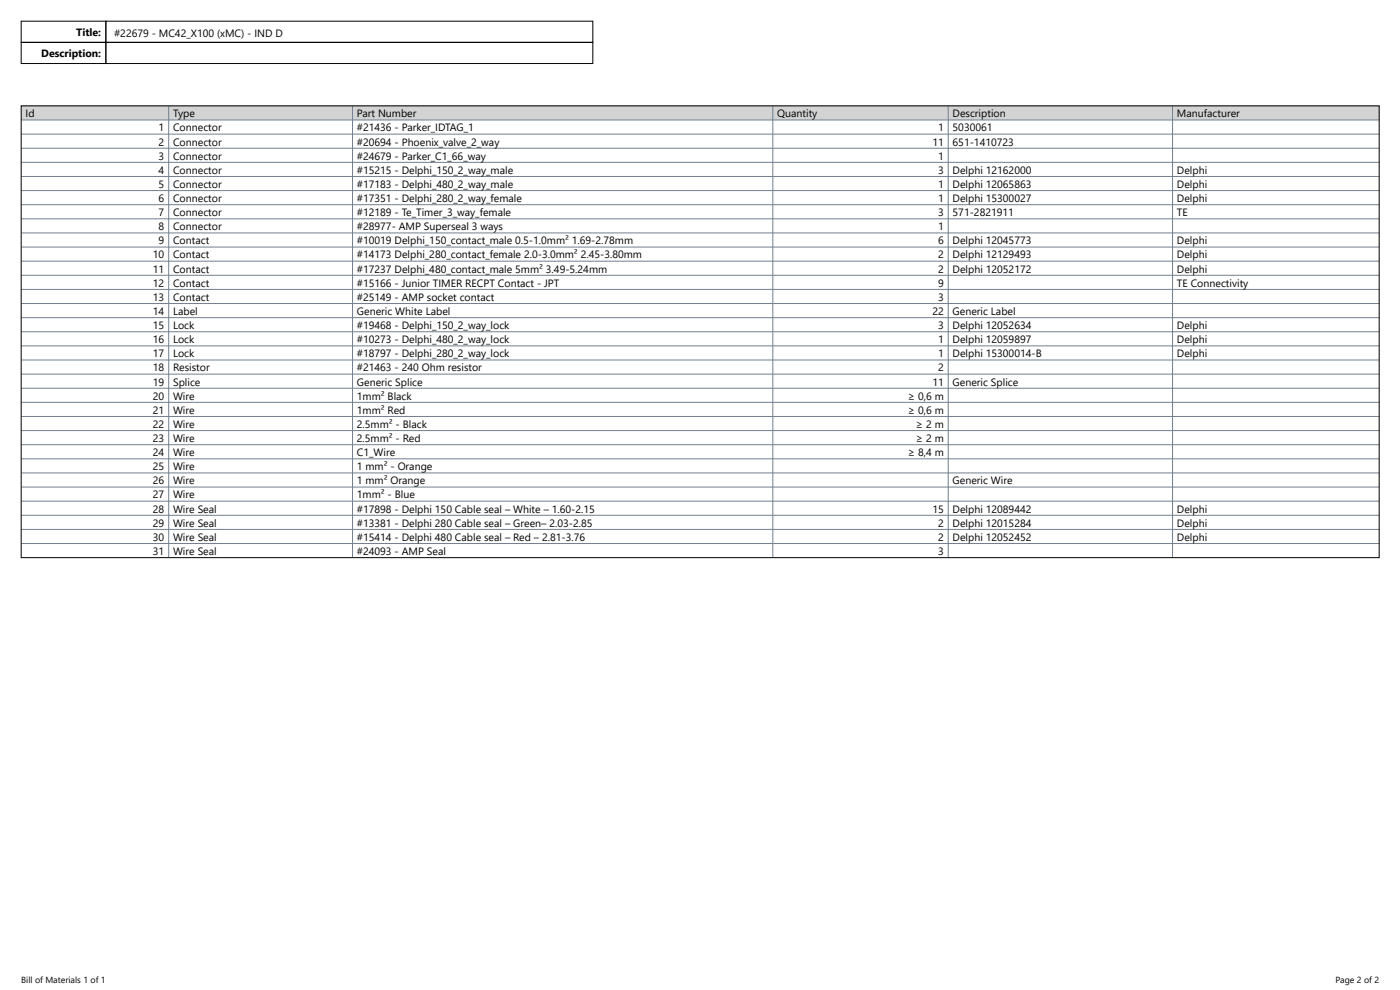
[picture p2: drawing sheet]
<svg xmlns="http://www.w3.org/2000/svg" width="420mm" height="297mm" viewBox="0 0 420 297" stroke-linecap="round" stroke-linejoin="round" font-family="sans-serif">
<defs><g id="words">
<g font-size="3.2">
<text x="22.9" y="10.8">Title:</text>
<text x="34.2" y="11.1">#22679 - MC42_X100 (xMC) - IND D</text>
<text x="12.4" y="17.2">Description:</text>
<text x="7.7" y="35.2">Id</text>
<text x="51.9" y="35.2">Type</text>
<text x="107" y="35.2">Part Number</text>
<text x="233.1" y="35.2">Quantity</text>
<text x="285.7" y="35.2">Description</text>
<text x="353" y="35.2">Manufacturer</text>
<text x="47.6" y="39.4">1</text>
<text x="51.9" y="39.4">Connector</text>
<text x="107" y="39.4">#21436 - Parker_IDTAG_1</text>
<text x="281.4" y="39.4">1</text>
<text x="285.7" y="39.4">5030061</text>
<text x="47.6" y="43.6">2</text>
<text x="47.6" y="47.9">3</text>
<text x="51.9" y="43.6">Connector</text>
<text x="51.9" y="47.9">Connector</text>
<text x="107" y="43.6">#20694 - Phoenix_valve_2_way</text>
<text x="107" y="47.9">#24679 - Parker_C1_66_way</text>
<text x="279.6" y="43.6">11</text>
<text x="281.4" y="47.9">1</text>
<text x="285.7" y="43.6">651-1410723</text>
<text x="47.6" y="52.1">4</text>
<text x="51.9" y="52.1">Connector</text>
<text x="107" y="52.1">#15215 - Delphi_150_2_way_male</text>
<text x="281.4" y="52.1">3</text>
<text x="285.7" y="52.1">Delphi 12162000</text>
<text x="353" y="52.1">Delphi</text>
<text x="47.6" y="56.3">5</text>
<text x="51.9" y="56.3">Connector</text>
<text x="107" y="56.3">#17183 - Delphi_480_2_way_male</text>
<text x="281.4" y="56.3">1</text>
<text x="285.7" y="56.3">Delphi 12065863</text>
<text x="353" y="56.3">Delphi</text>
<text x="47.6" y="60.6">6</text>
<text x="47.6" y="64.8">7</text>
<text x="51.9" y="60.6">Connector</text>
<text x="51.9" y="64.8">Connector</text>
<text x="107" y="60.6">#17351 - Delphi_280_2_way_female</text>
<text x="107" y="64.8">#12189 - Te_Timer_3_way_female</text>
<text x="281.4" y="60.6">1</text>
<text x="281.4" y="64.8">3</text>
<text x="285.7" y="60.6">Delphi 15300027</text>
<text x="285.7" y="64.8">571-2821911</text>
<text x="353" y="64.8">TE</text>
<text x="353" y="60.6">Delphi</text>
<text x="47.6" y="69">8</text>
<text x="51.9" y="69">Connector</text>
<text x="107" y="69">#28977- AMP Superseal 3 ways</text>
<text x="281.4" y="69">1</text>
<text x="45.8" y="77.5">10</text>
<text x="47.6" y="73.3">9</text>
<text x="51.9" y="73.3">Contact</text>
<text x="51.9" y="77.5">Contact</text>
<text x="107" y="73.3">#10019 Delphi_150_contact_male 0.5-1.0mm² 1.69-2.78mm</text>
<text x="107" y="77.5">#14173 Delphi_280_contact_female 2.0-3.0mm² 2.45-3.80mm</text>
<text x="281.4" y="73.3">6</text>
<text x="281.4" y="77.5">2</text>
<text x="285.7" y="73.3">Delphi 12045773</text>
<text x="285.7" y="77.5">Delphi 12129493</text>
<text x="353" y="73.3">Delphi</text>
<text x="353" y="77.5">Delphi</text>
<text x="45.8" y="81.7">11</text>
<text x="51.9" y="81.7">Contact</text>
<text x="107" y="81.7">#17237 Delphi_480_contact_male 5mm² 3.49-5.24mm</text>
<text x="281.4" y="81.7">2</text>
<text x="285.7" y="81.7">Delphi 12052172</text>
<text x="353" y="81.7">Delphi</text>
<text x="45.8" y="86">12</text>
<text x="51.9" y="86">Contact</text>
<text x="107" y="86">#15166 - Junior TIMER RECPT Contact - JPT</text>
<text x="281.4" y="86">9</text>
<text x="353" y="86">TE Connectivity</text>
<text x="45.8" y="90.2">13</text>
<text x="45.8" y="94.4">14</text>
<text x="51.9" y="90.2">Contact</text>
<text x="51.9" y="94.4">Label</text>
<text x="107" y="90.2">#25149 - AMP socket contact</text>
<text x="107" y="94.4">Generic White Label</text>
<text x="279.6" y="94.4">22</text>
<text x="281.4" y="90.2">3</text>
<text x="285.7" y="94.4">Generic Label</text>
<text x="45.8" y="98.7">15</text>
<text x="51.9" y="98.7">Lock</text>
<text x="107" y="98.7">#19468 - Delphi_150_2_way_lock</text>
<text x="281.4" y="98.7">3</text>
<text x="285.7" y="98.7">Delphi 12052634</text>
<text x="353" y="98.7">Delphi</text>
<text x="45.8" y="102.9">16</text>
<text x="45.8" y="107.1">17</text>
<text x="51.9" y="102.9">Lock</text>
<text x="51.9" y="107.1">Lock</text>
<text x="107" y="102.9">#10273 - Delphi_480_2_way_lock</text>
<text x="107" y="107.1">#18797 - Delphi_280_2_way_lock</text>
<text x="281.4" y="102.9">1</text>
<text x="281.4" y="107.1">1</text>
<text x="285.7" y="102.9">Delphi 12059897</text>
<text x="285.7" y="107.1">Delphi 15300014-B</text>
<text x="353" y="107.1">Delphi</text>
<text x="353" y="102.9">Delphi</text>
<text x="45.8" y="111.4">18</text>
<text x="51.9" y="111.4">Resistor</text>
<text x="107" y="111.4">#21463 - 240 Ohm resistor</text>
<text x="281.4" y="111.4">2</text>
<text x="45.8" y="115.6">19</text>
<text x="45.8" y="119.8">20</text>
<text x="51.9" y="115.6">Splice</text>
<text x="51.9" y="119.8">Wire</text>
<text x="107" y="115.6">Generic Splice</text>
<text x="107" y="119.8">1mm² Black</text>
<text x="272.3" y="119.8">≥ 0,6 m</text>
<text x="279.6" y="115.6">11</text>
<text x="285.7" y="115.6">Generic Splice</text>
<text x="45.8" y="124.1">21</text>
<text x="51.9" y="124.1">Wire</text>
<text x="107" y="124.1">1mm² Red</text>
<text x="272.3" y="124.1">≥ 0,6 m</text>
<text x="45.8" y="128.3">22</text>
<text x="51.9" y="128.3">Wire</text>
<text x="107" y="128.3">2.5mm² - Black</text>
<text x="274.7" y="128.3">≥ 2 m</text>
<text x="45.8" y="132.5">23</text>
<text x="45.8" y="136.8">24</text>
<text x="51.9" y="132.5">Wire</text>
<text x="51.9" y="136.8">Wire</text>
<text x="107" y="132.5">2.5mm² - Red</text>
<text x="107" y="136.8">C1_Wire</text>
<text x="272.3" y="136.8">≥ 8,4 m</text>
<text x="274.7" y="132.5">≥ 2 m</text>
<text x="45.8" y="141">25</text>
<text x="51.9" y="141">Wire</text>
<text x="107" y="141">1 mm² - Orange</text>
<text x="45.8" y="145.2">26</text>
<text x="45.8" y="149.5">27</text>
<text x="51.9" y="145.2">Wire</text>
<text x="51.9" y="149.5">Wire</text>
<text x="107" y="145.2">1 mm² Orange</text>
<text x="107" y="149.5">1mm² - Blue</text>
<text x="285.7" y="145.2">Generic Wire</text>
<text x="45.8" y="153.7">28</text>
<text x="51.9" y="153.7">Wire Seal</text>
<text x="107" y="153.7">#17898 - Delphi 150 Cable seal – White – 1.60-2.15</text>
<text x="279.6" y="153.7">15</text>
<text x="285.7" y="153.7">Delphi 12089442</text>
<text x="353" y="153.7">Delphi</text>
<text x="45.8" y="157.9">29</text>
<text x="51.9" y="157.9">Wire Seal</text>
<text x="107" y="157.9">#13381 - Delphi 280 Cable seal – Green– 2.03-2.85</text>
<text x="281.4" y="157.9">2</text>
<text x="285.7" y="157.9">Delphi 12015284</text>
<text x="353" y="157.9">Delphi</text>
<text x="45.8" y="162.2">30</text>
<text x="45.8" y="166.4">31</text>
<text x="51.9" y="162.2">Wire Seal</text>
<text x="51.9" y="166.4">Wire Seal</text>
<text x="107" y="162.2">#15414 - Delphi 480 Cable seal – Red – 2.81-3.76</text>
<text x="107" y="166.4">#24093 - AMP Seal</text>
<text x="281.4" y="162.2">2</text>
<text x="281.4" y="166.4">3</text>
<text x="285.7" y="162.2">Delphi 12052452</text>
<text x="353" y="162.2">Delphi</text>
</g>
<g font-size="2.6">
<text x="6.3" y="294.8">Bill of Materials 1 of 1</text>
<text x="400.6" y="294.8">Page 2 of 2</text>
</g>
</g></defs>
<path d="M6.4 31.7h407.2v4.3h-407.2z" fill-rule="evenodd" fill="#d3d3d3"/>
<g fill="none" stroke="#708090" stroke-width=".3">
<path d="M6.4 36h407.2M50.6 31.7v135.5M105.7 31.7v135.5M231.8 31.7v135.5M284.4 31.7v135.5M351.7 31.7v135.5M6.4 40.2h407.2M6.4 44.4h407.2M6.4 48.7h407.2M6.4 52.9h407.2M6.4 57.1h407.2M6.4 61.4h407.2"/>
<path d="M6.4 65.6h407.2M6.4 69.8h407.2M6.4 74.1h407.2M6.4 78.3h407.2M6.4 82.5h407.2M6.4 86.8h407.2M6.4 91h407.2M6.4 95.2h407.2M6.4 99.5h407.2M6.4 103.7h407.2M6.4 107.9h407.2M6.4 112.2h407.2"/>
<path d="M6.4 116.4h407.2M6.4 120.6h407.2M6.4 124.9h407.2M6.4 129.1h407.2M6.4 133.3h407.2M6.4 137.6h407.2M6.4 141.8h407.2M6.4 146h407.2M6.4 150.3h407.2M6.4 154.5h407.2M6.4 158.7h407.2M6.4 163h407.2"/>
</g>
<path d="M6.4 6.3h25.4v6.4h-25.4zM6.4 12.7h25.4v6.3h-25.4zM31.8 6.3h146v6.4h-146zM31.8 12.7h146v6.3h-146zM6.4 31.7h407.2v135.5h-407.2z" fill="none" stroke="#000" stroke-width=".3"/>
<use href="#words"/>
</svg>
